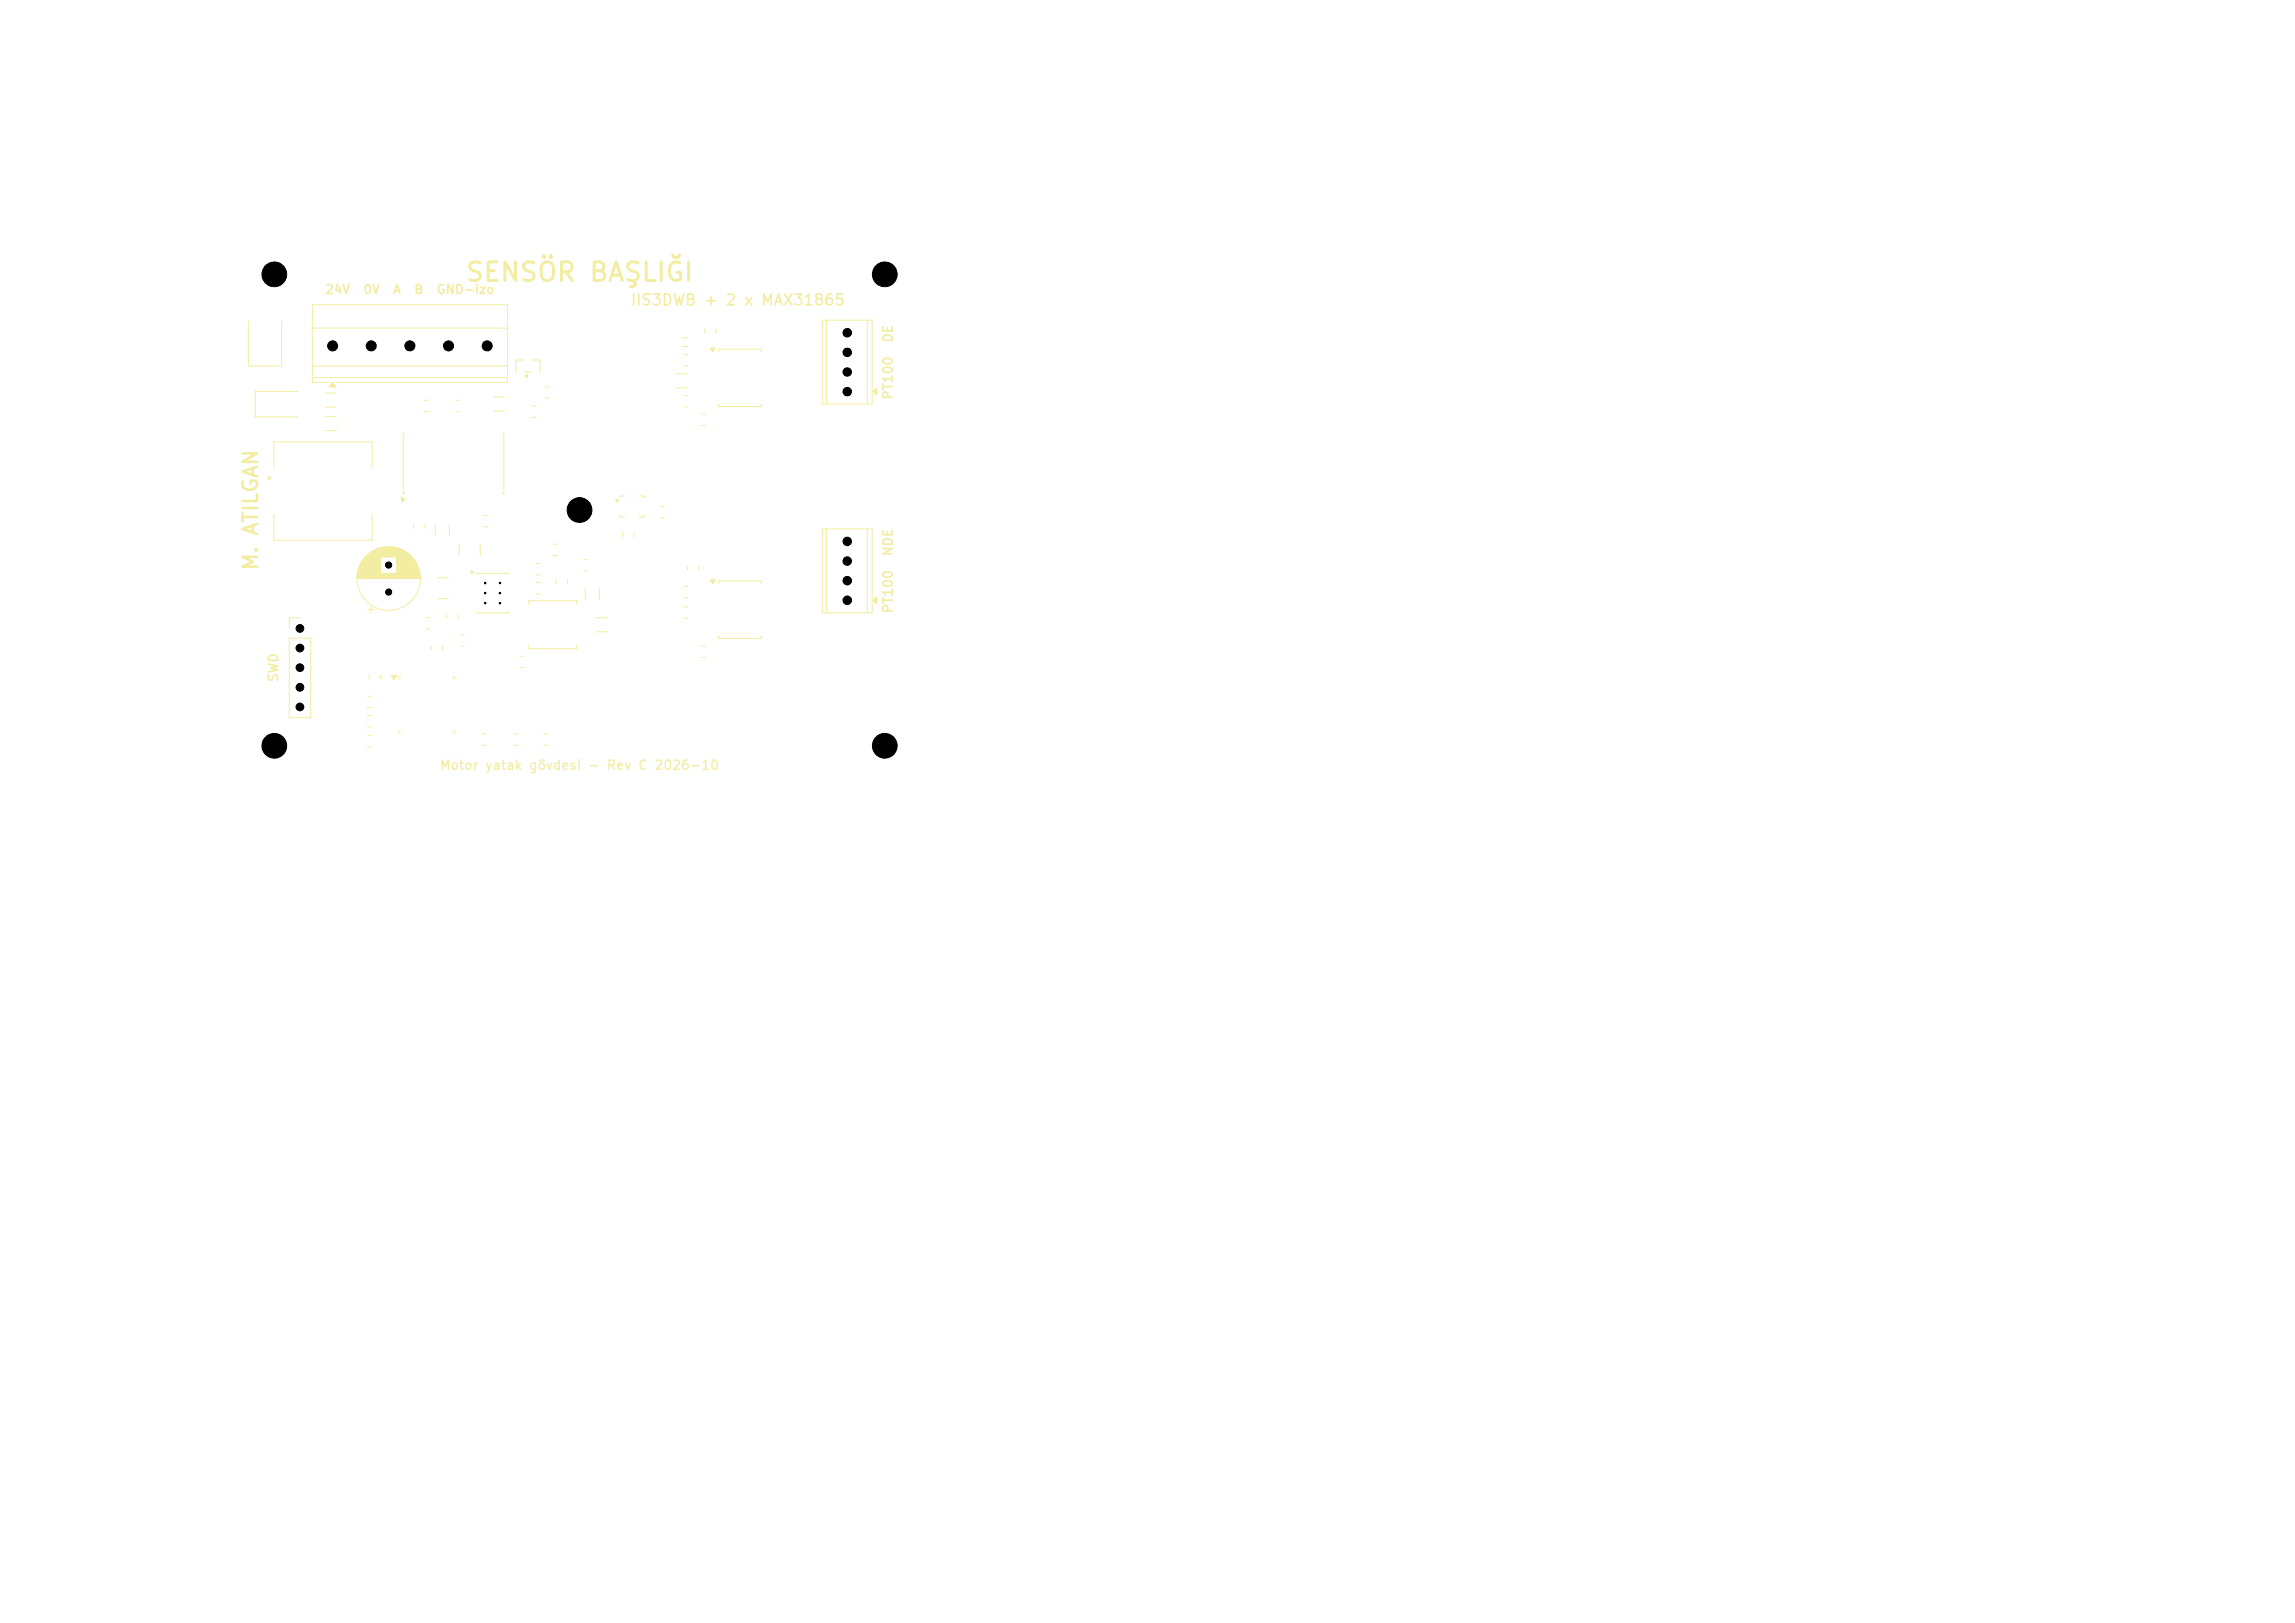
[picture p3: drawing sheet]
<svg xmlns="http://www.w3.org/2000/svg" width="297mm" height="210mm" viewBox="0 0 297 210" stroke-linecap="round" stroke-linejoin="round" font-family="sans-serif">
<defs><g id="words">
<text font-size="2.4" fill="#f2eda1" x="60.1" y="37">SENSÖR BAŞLIĞI</text>
<text font-size="1.9" fill="#f2eda1" x="33.8" y="74" transform="rotate(-90 33.8 74)">M. ATILGAN</text>
<text font-size="1.4" fill="#f2eda1" x="81.5" y="39.9">IIS3DWB + 2 x MAX31865</text>
<g font-size="1.2" fill="#f2eda1">
<text x="42" y="38.3">24V</text>
<text x="46.9" y="38.3">0V</text>
<text x="50.8" y="38.3">A</text>
<text x="53.5" y="38.3">B</text>
<text x="56.4" y="38.3">GND-izo</text>
<text x="115.8" y="44.4" transform="rotate(-90 115.8 44.4)">DE</text>
<text x="115.8" y="51.8" transform="rotate(-90 115.8 51.8)">PT100</text>
<text x="115.8" y="72.1" transform="rotate(-90 115.8 72.1)">NDE</text>
<text x="115.8" y="79.4" transform="rotate(-90 115.8 79.4)">PT100</text>
<text x="36.3" y="88.4" transform="rotate(-90 36.3 88.4)">SWD</text>
<text x="56.8" y="99.9">Motor yatak gövdesi - Rev C 2026-10</text>
</g>
</g></defs>
<g fill="none" stroke="#f2eda1" stroke-width=".13">
<path d="M32.1 41.5v5.9h4.3v-5.9M38.5 50.6h-5.5v3.3h5.5M42.1 50.9h1.2M42.1 52.7h1.2M54.9 51.8h.6M54.9 53.3h.6M63.9 51.4h1.4M63.9 53.2h1.4M68.8 52.5h.6M68.8 54h.6M88.2 43.7h.8M88.2 44.8h.8"/>
<path d="M90.7 53.6h.6M90.7 55.1h.6M59.4 70.4v1.4M60.8 73.9h.5l-.2 .4zM61.7 74.3v-.1h4.1v.1M61.7 79.2v.1h4.1v-.1M62.2 70.4v1.4M62.6 66.7h.5M62.6 68.2h.5M69.4 75.4h.5M69.4 76.8h.5M85.4 65.6h.6"/>
<path d="M85.4 67h.6M47.8 87.4v.4M49.2 87.4v.4M55.8 83.6v.5M57.3 83.6v.5M62.4 95h.4M62.4 96.4h.4"/>
</g>
<path d="M60.8 73.9h.5l-.2 .4z" fill="#f2eda1"/>
<path d="M70.6 50h.4M70.6 51.5h.4M87.5 48.4h1.4M87.5 50.2h1.4M57.8 79.6v.4M59.3 79.6v.4M106.9 68.4v10.9M112.2 68.4v10.9M112.9 77.7l.6-.5v.9zM112.9 77.4v-9h-6.5v10.9h6.5v-1.3M47.5 92.6h.6M47.5 94.1h.6" fill="none" stroke="#f2eda1" stroke-width=".13"/>
<path d="M112.9 77.7l.6-.5v.9z" fill="#f2eda1"/>
<g fill="none" stroke="#f2eda1" stroke-width=".13">
<path d="M52.4 56.1h-.2v7.7h.2M65 56.1h.2v7.7h-.2M46.2 74.8h8.2M46.2 74.9h8.2M46.2 74.7h8.2M46.2 74.6h8.2M46.2 74.5h8.2M46.2 74.4h8.2M46.2 74.4h8.1M46.2 74.3h8.1M46.3 74.3h8M46.3 74.2h8"/>
<path d="M46.3 74.1h3M46.3 74h3M46.3 73.9h3M46.3 73.8h3M46.4 73.8h2.9M46.4 73.7h2.9M46.4 73.6h2.9M46.4 73.5h2.9M46.5 73.5h2.8M46.5 73.4h2.8M46.5 73.3h2.8M46.6 73.2h2.7"/>
<path d="M46.6 73.1h2.7M46.6 73h2.7M46.7 73h2.6M46.7 72.9h2.6M46.8 72.8h2.5M46.8 72.7h2.5M46.9 72.7h2.4M46.9 72.6h2.4M46.9 72.5h2.4M47 72.5h2.3M47 72.4h2.3M47.1 72.3h2.2"/>
<path d="M47.2 72.2h2.1M47.2 72.1h2.1M47.3 72.1h2M47.3 72.1h6M47.3 72h5.9M47.4 72h5.8M47.4 71.9h5.8M47.5 71.9h5.6M47.6 71.8h5.4M47.6 78.9h.8M47.6 71.7h5.3M47.7 71.7h5.2"/>
<path d="M47.7 71.7h5.1M47.8 71.6h5M47.8 71.6h4.9M47.9 71.5h4.8M48 71.5h4.6M48 78.5v.8M48.1 71.4h4.4M48.2 71.3h4.2M48.3 71.3h4M48.4 71.2h3.8M48.5 71.2h3.6M48.6 71.1h3.4"/>
<path d="M48.7 71.1h3.2M48.7 71.1h3.1M48.8 71h2.9M48.9 71h2.7M49.1 70.9h2.4M49.2 70.9h2.2M49.3 70.9h1.9M49.5 70.8h1.6M49.8 70.8h1M51.3 74.1h3M51.3 74h3M51.3 73.9h3"/>
<path d="M51.3 73.8h2.9M51.3 73.7h2.9M51.3 73.6h2.9M51.3 73.5h2.9M51.3 73.5h2.8M51.3 73.4h2.8M51.3 73.3h2.8M51.3 73.2h2.7M51.3 73.1h2.7M51.3 73h2.6M51.3 72.9h2.6M51.3 72.8h2.5"/>
<path d="M51.3 72.7h2.5M51.3 72.7h2.4M51.3 72.6h2.4M51.3 72.5h2.4M51.3 72.5h2.3M51.3 72.4h2.3M51.3 72.4h2.2M51.3 72.3h2.2M51.3 72.2h2.1M51.3 72.1h2.1M51.3 72.1h2M51.9 64.3l.5 .3-.5 .4z"/>
<circle cx="50.3" cy="74.9" r="4.1"/>
</g>
<path d="M51.9 64.3l.5 .3-.5 .4z" fill="#f2eda1"/>
<path d="M106.9 41.4v10.9M112.2 41.4v10.9M112.9 50.7l.6-.5v.9zM112.9 50.4v-9h-6.5v10.9h6.5v-1.3" fill="none" stroke="#f2eda1" stroke-width=".13"/>
<path d="M112.9 50.7l.6-.5v.9z" fill="#f2eda1"/>
<path d="M50.6 87.4h.7l-.3 .5zM51.6 94.5v.3h.3M51.9 87.6h-.3v.3M58.5 87.6h.3v.3M58.8 94.5v.3h-.3" fill="none" stroke="#f2eda1" stroke-width=".13"/>
<path d="M50.6 87.4h.7l-.3 .5z" fill="#f2eda1"/>
<path d="M40.4 42.5h25.3M40.4 47.4h25.3M40.4 48.9h25.3M42.7 49.5h-2.3v-10.1h25.3v10.1h-22.4M43 49.5l.5 .6h-.9zM77.2 79.9h1.4M77.2 81.8h1.4" fill="none" stroke="#f2eda1" stroke-width=".13"/>
<path d="M43 49.5l.5 .6h-.9z" fill="#f2eda1"/>
<path d="M67.8 46.6h-1v1.5M67.9 48.1h.8M67.9 48.6l.4-.2v.5zM68.9 46.6h1l-.1 1.5M89 73.3v.4M90.4 73.3v.4" fill="none" stroke="#f2eda1" stroke-width=".13"/>
<path d="M67.9 48.6l.4-.2v.5z" fill="#f2eda1"/>
<g fill="none" stroke="#f2eda1" stroke-width=".13">
<path d="M42.1 53.9h1.4M42.1 55.7h1.4M88.6 51.2h.4M88.6 52.7h.4M91.2 42.6v.5M91.9 45h.7l-.4 .5zM92.7 42.6v.5M93 45.5v-.3h5.5v.3M93 52.3v.3h5.5v-.3M53.5 67.9v.5M55 67.9v.5M55.2 79.9h.4"/>
<path d="M56.6 74.8h1.4M56.6 77.5h1.4M71.6 70.4h.5M71.6 71.9h.5M72 75v.5M73.4 75v.5M75.6 72.4h.4M75.6 73.9h.4M88.5 75.9h.5M88.5 77.4h.5M47.5 90.1h.6M47.5 91.6h.6"/>
<path d="M55.2 81.4h.4M70.4 95h.4M70.4 96.4h.4"/>
</g>
<path d="M91.9 45h.7l-.4 .5z" fill="#f2eda1"/>
<g fill="none" stroke="#f2eda1" stroke-width=".13">
<path d="M88.5 45.9h.5M88.5 47.4h.5M68.4 78.2v-.5h6.2v.5M69.4 72.9h.5M69.4 74.4h.5M79.7 64.6l.4 .2-.4 .2zM80.2 66.7v.2h.7M80.6 68.9v.6M80.9 64.2h-.7v.2M82 68.9v.6M82.7 64.2h.7v.2M83.4 66.7v.2h-.7"/>
<path d="M47.5 95.2h.6M47.5 96.7h.6M66.6 95h.4M66.6 96.4h.4M68.4 83.5v.4h6.2v-.4"/>
</g>
<path d="M79.7 64.6l.4 .2-.4 .2z" fill="#f2eda1"/>
<path d="M34.7 61.6l.3 .2-.3 .3zM35.4 60.5v-3.3h12.8v3.3M35.4 66.6v3.3h12.8v-3.3" fill="none" stroke="#f2eda1" stroke-width=".13"/>
<path d="M34.7 61.6l.3 .2-.3 .3z" fill="#f2eda1"/>
<path d="M91.9 75h.7l-.4 .5zM93 75.5v-.3h5.5v.3M90.7 83.6h.6M90.7 85.1h.6M93 82.3v.3h5.5v-.3" fill="none" stroke="#f2eda1" stroke-width=".13"/>
<path d="M91.9 75h.7l-.4 .5z" fill="#f2eda1"/>
<g fill="none" stroke="#f2eda1" stroke-width=".13">
<path d="M58.9 51.8h.6M58.9 53.3h.6M38.8 79.9h-1.4v1.4M56.3 67.9v1.5M58.2 67.9v1.5M75.7 76.2v1.4M77.6 76.2v1.4M88.5 78.5h.5M37.4 82.6h2.8v10.3h-2.8zM59.7 82.1h.4M59.7 83.6h.4M67.4 84.9h.4"/>
<path d="M67.4 86.4h.4M88.5 80h.5"/>
</g>
<g fill="#000" stroke="#000" stroke-width=".13">
<circle cx="35.5" cy="35.5" r="1.6"/>
<circle cx="114.5" cy="35.5" r="1.6"/>
<circle cx="43" cy="44.8" r=".65"/>
<circle cx="48" cy="44.8" r=".65"/>
<circle cx="53" cy="44.8" r=".65"/>
<circle cx="58" cy="44.8" r=".65"/>
<circle cx="63" cy="44.8" r=".65"/>
<circle cx="109.6" cy="50.7" r=".55"/>
<circle cx="109.6" cy="48.1" r=".55"/>
<circle cx="109.6" cy="45.6" r=".55"/>
<circle cx="109.6" cy="43.1" r=".55"/>
<circle cx="50.3" cy="73.1" r=".4"/>
<circle cx="50.3" cy="76.6" r=".4"/>
<circle cx="62.8" cy="78" r=".1"/>
<circle cx="62.8" cy="76.7" r=".1"/>
<circle cx="62.8" cy="75.4" r=".1"/>
<circle cx="64.7" cy="78" r=".1"/>
<circle cx="64.7" cy="76.7" r=".1"/>
<circle cx="64.7" cy="75.4" r=".1"/>
<circle cx="75" cy="66" r="1.6"/>
<circle cx="109.6" cy="72.6" r=".55"/>
<circle cx="109.6" cy="77.7" r=".55"/>
<circle cx="109.6" cy="75.1" r=".55"/>
<circle cx="109.6" cy="70.1" r=".55"/>
<circle cx="35.5" cy="96.5" r="1.6"/>
<circle cx="38.8" cy="83.9" r=".5"/>
<circle cx="38.8" cy="88.9" r=".5"/>
<circle cx="38.8" cy="81.3" r=".5"/>
<circle cx="38.8" cy="91.5" r=".5"/>
<circle cx="38.8" cy="86.4" r=".5"/>
<circle cx="114.5" cy="96.5" r="1.6"/>
</g>
<use href="#words"/>
</svg>
